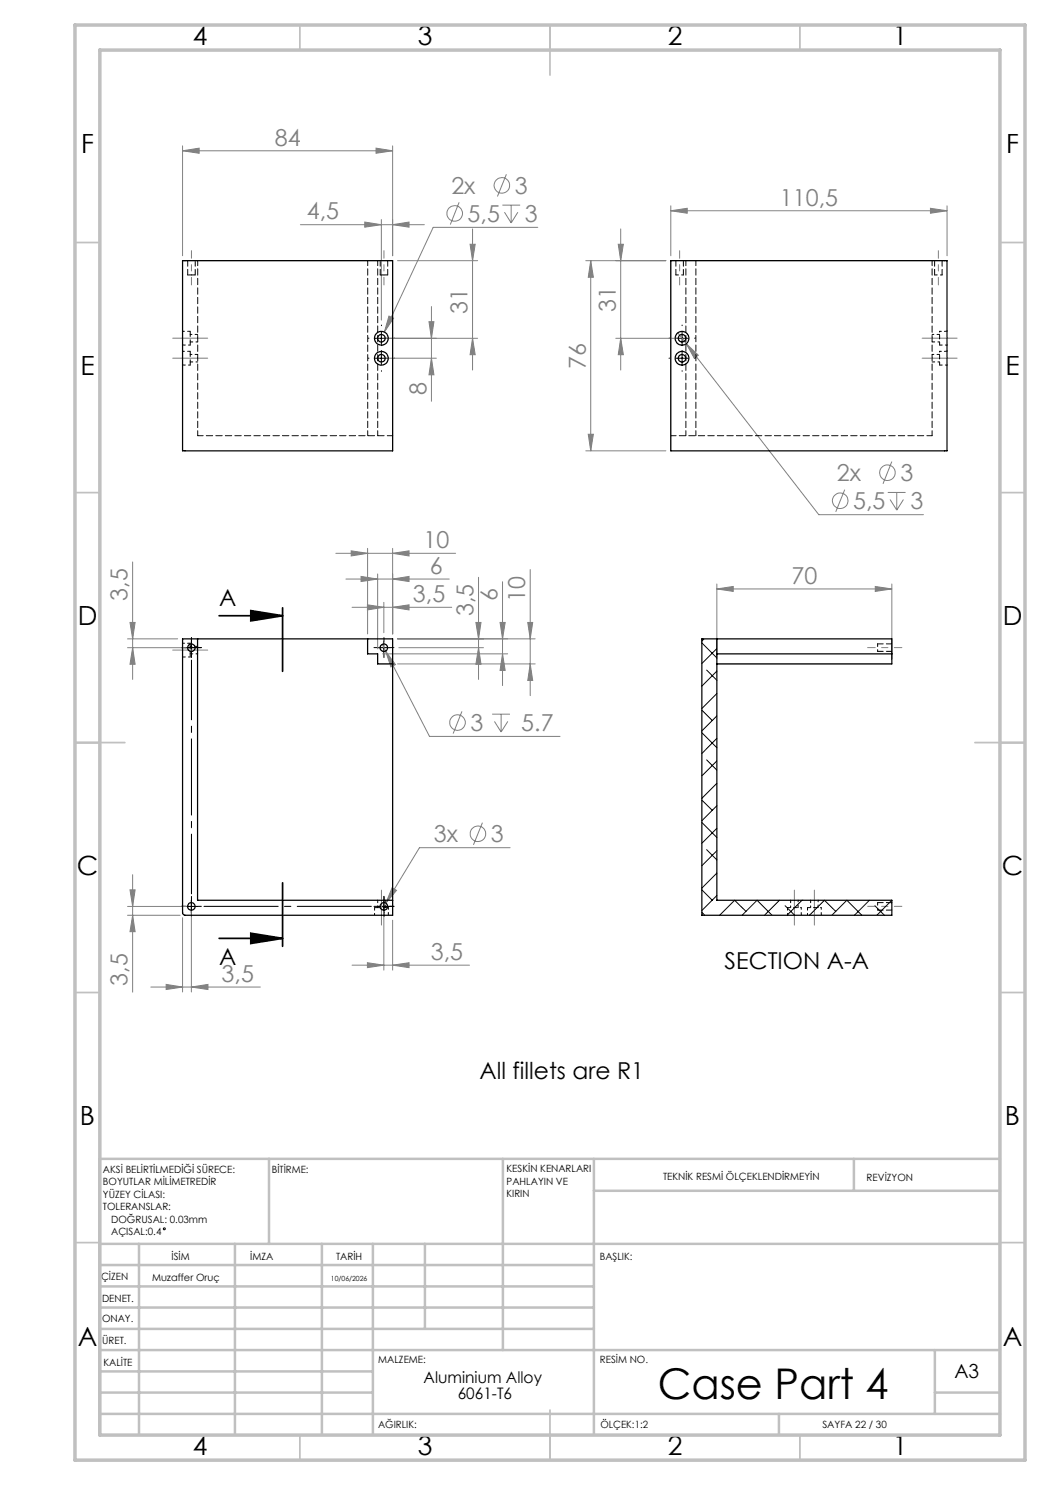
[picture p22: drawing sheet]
<svg xmlns="http://www.w3.org/2000/svg" width="210mm" height="297mm" viewBox="0 0 210 297" stroke-linecap="round" stroke-linejoin="round" font-family="sans-serif">
<defs><g id="words">
<text font-size="8.5" x="131.5" y="279.7">Case Part 4</text>
<g font-size="5.3">
<text x="38.5" y="8.9">4</text>
<text x="83.5" y="8.9">3</text>
<text x="133.6" y="8.9">2</text>
<text x="178.6" y="8.9">1</text>
<text x="16.2" y="30.7">F</text>
<text x="201.2" y="30.7">F</text>
<text x="16.1" y="74.9">E</text>
<text x="201.1" y="74.9">E</text>
<text x="15.5" y="124.9">D</text>
<text x="200.5" y="124.9">D</text>
<text x="15.4" y="174.9">C</text>
<text x="200.4" y="174.9">C</text>
<text x="16" y="224.9">B</text>
<text x="201" y="224.9">B</text>
<text x="15.5" y="269.2">A</text>
<text x="200.5" y="269.2">A</text>
<text x="38.5" y="290.9">4</text>
<text x="83.5" y="290.9">3</text>
<text x="133.6" y="290.9">2</text>
<text x="178.6" y="290.9">1</text>
</g>
<g font-size="4.7" fill="#808080">
<text x="55" y="29.1">84</text>
<text x="90.3" y="38.8">2x</text>
<text x="103" y="38.8">3</text>
<text x="156" y="41.1">110,5</text>
<text x="61.4" y="43.9">4,5</text>
<text x="93.5" y="44.4">5,5</text>
<text x="105" y="44.4">3</text>
<text x="93.5" y="62.7" transform="rotate(-90 93.5 62.7)">31</text>
<text x="123.2" y="62.5" transform="rotate(-90 123.2 62.5)">31</text>
<text x="117.2" y="73.7" transform="rotate(-90 117.2 73.7)">76</text>
<text x="85.3" y="78.9" transform="rotate(-90 85.3 78.9)">8</text>
<text x="167.4" y="96.2">2x</text>
<text x="170.6" y="101.8">5,5</text>
<text x="180.1" y="96.2">3</text>
<text x="182.1" y="101.8">3</text>
<text x="84.7" y="109.6">10</text>
<text x="86" y="114.8">6</text>
<text x="158.3" y="116.8">70</text>
<text x="25.5" y="120.1" transform="rotate(-90 25.5 120.1)">3,5</text>
<text x="82.6" y="120.4">3,5</text>
<text x="94.7" y="123.2" transform="rotate(-90 94.7 123.2)">3,5</text>
<text x="99.5" y="120.2" transform="rotate(-90 99.5 120.2)">6</text>
<text x="105" y="120.4" transform="rotate(-90 105 120.4)">10</text>
<text x="94.1" y="146.2">3</text>
<text x="104.3" y="146.2">5.7</text>
<text x="86.8" y="168.5">3x</text>
<text x="98.2" y="168.5">3</text>
<text x="25.5" y="197.1" transform="rotate(-90 25.5 197.1)">3,5</text>
<text x="44.3" y="196.4">3,5</text>
<text x="86.2" y="192">3,5</text>
</g>
<g font-size="4.7">
<text x="43.8" y="121.1">A</text>
<text x="43.8" y="193">A</text>
<text x="144.9" y="193.8">SECTION A-A</text>
<text x="95.9" y="215.8">All fillets are R1</text>
</g>
<text font-size="3.9" x="190.9" y="275.5">A3</text>
<g font-size="3.2">
<text x="84.7" y="276.7">Aluminium Alloy</text>
<text x="91.6" y="279.8">6061-T6</text>
</g>
<g font-size="2">
<text x="20.6" y="234.6">AKSİ BELİRTİLMEDİĞİ SÜRECE:</text>
<text x="20.6" y="237.1">BOYUTLAR MİLİMETREDİR</text>
<text x="20.6" y="239.6">YÜZEY CİLASI:</text>
<text x="54.4" y="234.6">BİTİRME:</text>
<text x="101.3" y="234.5">KESKİN KENARLARI</text>
<text x="101.3" y="237">PAHLAYIN VE</text>
<text x="101.3" y="239.5">KIRIN</text>
<text x="132.6" y="236">TEKNİK RESMİ ÖLÇEKLENDİRMEYİN</text>
<text x="173.3" y="236.2">REVİZYON</text>
<text x="20.6" y="242.1">TOLERANSLAR:</text>
<text x="22.2" y="244.6">DOĞRUSAL: 0.03mm</text>
<text x="22.2" y="247.1">AÇISAL:0.4</text>
<text x="34.3" y="252">İSİM</text>
<text x="50" y="251.9">İMZA</text>
<text x="67.2" y="251.9">TARİH</text>
<text x="120" y="251.9">BAŞLIK:</text>
<text x="20.2" y="256.1">ÇİZEN</text>
<text x="30.4" y="256.1">Muzaffer Oruç</text>
<text x="20.4" y="260.3">DENET.</text>
<text x="20.4" y="264.4">ONAY.</text>
<text x="20.5" y="268.8">ÜRET.</text>
<text x="20.7" y="273.1">KALİTE</text>
<text x="75.6" y="272.5">MALZEME:</text>
<text x="120" y="272.5">RESİM NO.</text>
<text x="75.6" y="285.5">AĞIRLIK:</text>
<text x="120.1" y="285.6">ÖLÇEK:1:2</text>
<text x="164.5" y="285.6">SAYFA 22 / 30</text>
</g>
<text font-size="1.4" x="66.2" y="256.1">10/06/2026</text>
</g></defs>
<g fill="none" stroke="#808080" stroke-width=".2">
<path d="M36.5 30.2l3.3-.6v1.1zM36.5 29.2v21.9M36.5 30.2h42M75.2 29.6l3.3 .6-3.3 .5zM78.5 29.2v21.9M101.3 34.9l-1.8 4.4M60.1 44.9h24.8M73 44.4l3.3 .5-3.3 .5zM76.3 43.9v20.1M78.5 44.9l3.3-.5v1zM79.5 52.1h16M91.8 40.5l-1.7 4.4"/>
<path d="M94 48.9h1l-.5 3.2zM94.5 45.8v28.2M100.5 41h3.5M100.9 42.4l1.3 2.2M102.2 41v3.6M103.6 42.4l-1.4 2.2M107.6 45.5h-21l-9.7 20.9M117.2 52.1h16M118.1 52.1l.6 3.4h-1zM118.1 52.1v38.1M123.6 48.9h1.1l-.6 3.2zM124.1 45.8v28.2"/>
<path d="M134.2 42.2l3.2-.5v.9zM134.2 41.2v9.9M134.2 42.2h55.2M186.1 41.7l3.3 .5-3.3 .4zM189.4 41.2v9.9M77.3 67.7h18.2M77.3 71.6h10M77.8 63.2l.9 .4-1.8 2.8zM85.8 64.3h1l-.5 3.4zM86.3 61.3v19M86.3 71.6l.5 3.4h-1zM94.5 67.7l.5 3.2h-1z"/>
<path d="M123.2 67.7h12.2M124.1 67.7l.6 3.2h-1.1zM135.6 66.6l28.2 36.3h20.9M137.3 68.8l2.4 2.2-.8 .6zM117.2 90.2h16M117.7 86.9h1l-.6 3.3zM168.9 97.9l-1.8 4.5M177.6 98.5h3.5M178 99.9l1.4 2.1M178.4 92.3l-1.8 4.5M179.4 98.5v3.5M180.7 99.9l-1.3 2.1"/>
<path d="M26.5 112.4v23.5M67.2 110.7h23.9M69.2 115.8h20.7M70.2 110.2l3.3 .5-3.3 .5zM72.2 115.3l3.3 .5-3.3 .5zM73.5 109.7v17.1M75.5 114.8v15M78.5 110.7l3.3-.5v1zM78.5 115.8l3.3-.5v1zM78.5 109.7v17.1M95.7 115.5v20.4M100.5 116.3v20.8"/>
<path d="M106 113.9v25.2M143.4 117.8l3.2-.5v1zM143.4 116.8v15M143.4 117.8h35M175 117.3l3.4 .5-3.4 .5zM178.4 116.8v15M25.5 129.5h11.8M25.5 127.8h10M26 124.5h1l-.5 3.3zM26.5 129.5l.5 3.4h-1zM70.4 121.5h19.9M73.5 121l3.3 .5-3.3 .5z"/>
<path d="M76.4 128.9l.7 1.3M76.5 130.8h25M76.8 120.5v6M77.1 130.2l2 2.7-.9 .5zM77.1 130.2l8.8 17.1h26.1M78.5 121.5l3.3-.5v1zM79.5 127.8h27.5M79.5 132.8h27.5M79.8 129.5h16.9M95.2 124.5h1l-.5 3.3zM95.7 129.5l.5 3.4h-1zM100 124.5h1l-.5 3.3z"/>
<path d="M100.5 130.8l.5 3.3h-1zM105.6 124.5h.9l-.5 3.3zM106 132.8l.5 3.3h-.9zM92.4 142.3l-1.8 4.4M98.4 142.8h3.6M98.9 144.3l1.3 2.1M100.2 142.8v3.6M101.6 144.3l-1.4 2.1M26 178h1l-.5 3.3zM26.5 174.9v23.5M78.4 177.5l.9 .6-2.1 2.6zM96.5 164.5l-1.8 4.5"/>
<path d="M102 169.5h-18.1l-6.7 11.2M25.5 181.3h11.8M25.5 183.1h10.5M26.5 183.1l.5 3.2h-1zM30.2 197.4h21.9M33.2 196.9l3.3 .5-3.3 .5zM36.5 183.5v14.9M38.3 197.4l3.3-.5v1zM38.3 182.3v16.1M70.4 193h23.5M73.5 192.5l3.3 .5-3.3 .5zM76.8 182.3v11.7"/>
<path d="M78.5 193l3.3-.5v1zM78.5 184v10"/>
<circle cx="100.4" cy="37.1" r="1.56"/>
<circle cx="90.9" cy="42.7" r="1.56"/>
<circle cx="177.5" cy="94.5" r="1.55"/>
<circle cx="168.1" cy="100.1" r="1.55"/>
<circle cx="91.5" cy="144.5" r="1.56"/>
<circle cx="95.6" cy="166.8" r="1.56"/>
</g>
<g fill="none" stroke="#000" stroke-width=".2">
<path d="M75 71.6h2.5M75 67.7h2.5M76.3 66.4v2.5M76.3 70.4v2.5M135.1 71.6h2.6M135.1 67.7h2.6M136.4 66.4v2.5M136.4 70.4v2.5M37 129.5h2.5M38.3 128.3v2.5M75.5 129.5h2.5M76.8 128.3v2.5"/>
<path d="M37 181.3h2.5M38.3 180.1v2.4M75.5 181.3h2.5M76.8 180.1v2.4"/>
<circle cx="32.9" cy="245.8" r=".19"/>
</g>
<path d="M43.8 123.2h12.7M50.2 122.1l6.3 1.1-6.3 1zM56.5 121.6v12.7M56.5 176.6v12.7M43.8 187.7h12.7M50.2 186.7l6.3 1-6.3 1z" fill="none" stroke="#000" stroke-width=".35"/>
<g fill="none" stroke="#000" stroke-width=".2" stroke-dasharray="15.2 1.3 1.3 1.3">
<path d="M73.8 71.6h-.1M73.8 67.6h-.1M76.3 69.1v-.1M76.3 74.1v.2M76.3 65.1v-.1M76.3 70.1v.2M78.8 71.6h.1M78.8 67.6h.1M133.9 71.6h-.1M133.9 67.6h-.1M136.4 69.1v-.1M136.4 74.1v.2"/>
<path d="M136.4 65.1v-.1M136.4 70.1v.2M138.9 71.6h.1M138.9 67.6h.1M37 129.5h-.7M38.3 128.3v-.8M38.3 130.8v.7M38.3 129.5v-1.2M38.3 129.5h-1.3M38.3 129.5v1.3M38.3 129.5h1.2M39.5 129.5h.8"/>
<path d="M75.5 129.5h-.7M76.8 128.3v-.8M76.8 130.8v.7M78 129.5h.8M37 181.3h-.7M38.3 180v-.7M38.3 182.5v.8M39.5 181.3h.8M75.5 181.3h-.7M76.8 180v-.7M76.8 182.5v.8M76.8 181.3v-1.3"/>
<path d="M76.8 181.3h-1.3M76.8 181.3v1.2M76.8 181.3h1.2M78 181.3h.8"/>
</g>
<path d="M40.8 181.3h33.5" fill="none" stroke="#000" stroke-width=".2" stroke-dasharray="15.2 1.3 1.3 1.3" stroke-dashoffset=".4"/>
<path d="M38.3 178.8v-46.8" fill="none" stroke="#000" stroke-width=".2" stroke-dasharray="15.2 1.3 1.3 1.3" stroke-dashoffset="3.3"/>
<path d="M38.3 57v-6.9M76.8 57v-6.9M135.9 57v-6.9M187.7 57v-6.9M173.5 129.5h6.9M173.5 181.3h6.9" fill="none" stroke="#808080" stroke-width=".2" stroke-dasharray="15.2 1.3 1.3 1.3" stroke-dashoffset="13.7"/>
<g fill="none" stroke="#808080" stroke-width=".2" stroke-dasharray="15.2 1.3 1.3 1.3">
<path d="M38 71.6h-3.5M38 67.6h-3.5M41.5 71.6h-3.5M41.5 67.6h-3.5M184.4 71.6h3.5M184.4 67.6h3.5M187.9 71.6h3.5M187.9 67.6h3.5M38 130h-3.5M41.5 130h-3.5M76.3 178v3.5M158.9 178v3.5"/>
<path d="M162.9 178v3.5M76.3 181.5v3.5M158.9 181.5v3.5M162.9 181.5v3.5"/>
</g>
<g fill="none" stroke="#c0c0c0" stroke-width=".35">
<path d="M60 5v5M110 5v10M160 5v5M15 48.5h5M200 48.5h5M15 98.5h5M200 98.5h5M15 148.5h10M195 148.5h10M15 198.5h5M200 198.5h5M15 248.5h5"/>
<path d="M200 248.5h5M60 287v5M110 282v10M160 287v5"/>
</g>
<g fill="none" stroke="#c0c0c0" stroke-width=".5">
<path d="M53.8 231.8v17M100.6 231.8v38.2M118.8 231.8v55.2M118.8 238.2h81.2M170.8 231.8v6.4M200 231.8h-180v55.2M20 248.8h180M20 257.3h98.8M20 253h98.8M27.8 248.8v38.2M47 248.8v38.2M64.4 248.8v38.2"/>
<path d="M74.6 248.8v38.2M85 248.8v17M20 265.8h98.8M20 261.5h98.8M20 278.5h54.6M20 274.3h54.6M20 270h180M187 278.5h13M187 270v12.8M20 282.8h180M155.8 282.8v4.2"/>
</g>
<path d="M15 5h190v287h-190zM20 10h180v277h-180z" fill="none" stroke="#c0c0c0" stroke-width=".7"/>
<path d="M50.2 122.1l6.3 1.1-6.3 1zM50.2 186.7l6.3 1-6.3 1z" fill="#000"/>
<g fill="#808080">
<path d="M175 117.3l3.4 .5-3.4 .5zM143.4 117.8l3.2-.5v1z"/>
<path d="M75.2 29.6l3.3 .6-3.3 .5zM36.5 30.2l3.3-.6v1.1zM38.3 197.4l3.3-.5v1zM33.2 196.9l3.3 .5-3.3 .5zM78.5 110.7l3.3-.5v1zM70.2 110.2l3.3 .5-3.3 .5zM78.5 115.8l3.3-.5v1zM72.2 115.3l3.3 .5-3.3 .5z"/>
<path d="M77.8 63.2l-.9 3.2 1.8-2.8zM137.3 68.8l1.6 2.8 .8-.6zM78.4 177.5l-1.2 3.2 2.1-2.6zM77.1 130.2l1.1 3.2 .9-.5z"/>
<path d="M73 44.4l3.3 .5-3.3 .5zM78.5 44.9l3.3-.5v1z"/>
<path d="M134.2 42.2l3.2-.5v.9zM186.1 41.7l3.3 .5-3.3 .4z"/>
<path d="M94.5 67.7l.5 3.2h-1zM94 48.9h1l-.5 3.2zM26.5 129.5l.5 3.4h-1zM26 124.5h1l-.5 3.3zM95.7 129.5l.5 3.4h-1zM95.2 124.5h1l-.5 3.3zM100.5 130.8l.5 3.3h-1zM100 124.5h1l-.5 3.3z"/>
<path d="M117.7 86.9h1l-.6 3.3zM118.1 52.1l.6 3.4h-1zM124.1 67.7l.6 3.2h-1.1zM123.6 48.9h1.1l-.6 3.2z"/>
<path d="M85.8 64.3h1l-.5 3.4zM86.3 71.6l.5 3.4h-1zM26 178h1l-.5 3.3zM26.5 183.1l.5 3.2h-1zM105.6 124.5h.9l-.5 3.3zM106 132.8l.5 3.3h-.9z"/>
<path d="M73.5 192.5l3.3 .5-3.3 .5zM78.5 193l3.3-.5v1zM73.5 121l3.3 .5-3.3 .5zM78.5 121.5l3.3-.5v1z"/>
</g>
<g fill="none" stroke="#000" stroke-width=".25">
<path d="M36.5 52.1h42v38.1h-42zM134.2 52.1h55.2v38.1h-55.2zM36.5 127.8h42v55.3h-41.5l-.3-.2-.2-.4zM39.5 127.8v52.3h39M73.5 127.8v3h2v2h3M143.4 127.8v52.3h35v3h-38v-55.3h38v5h-35M143.4 130.8h35"/>
<circle cx="76.3" cy="71.7" r=".74"/>
<circle cx="76.3" cy="71.7" r="1.38"/>
<circle cx="76.3" cy="67.7" r="1.38"/>
<circle cx="76.3" cy="67.7" r=".75"/>
<circle cx="136.4" cy="67.7" r=".74"/>
<circle cx="136.4" cy="71.6" r="1.38"/>
<circle cx="136.4" cy="67.7" r="1.38"/>
<circle cx="136.4" cy="71.7" r=".75"/>
<circle cx="38.3" cy="129.5" r=".74"/>
<circle cx="76.8" cy="129.5" r=".74"/>
<circle cx="38.3" cy="181.3" r=".74"/>
<circle cx="76.8" cy="181.3" r=".74"/>
</g>
<path d="M37.5 55h.8M38.3 55h.7M76 55h.8M76.8 55h.7" fill="none" stroke="#000" stroke-width=".2" stroke-dasharray="1.3 .6" stroke-dashoffset=".4"/>
<path d="M39.5 52.1v35M73.5 52.1v35M75.5 52.1v35M137.2 52.1v35M139.2 52.1v35M186.4 52.1v35" fill="none" stroke="#000" stroke-width=".2" stroke-dasharray="1.3 .6" stroke-dashoffset=".3"/>
<g fill="none" stroke="#000" stroke-width=".2" stroke-dasharray="1.3 .6" stroke-dashoffset=".2">
<path d="M37.5 52.1v2.9M39 55v-2.9M76 52.1v2.9M77.5 55v-2.9M135.2 52.1v2.9M136.7 55v-2.9M186.9 52.1v2.9M188.4 55v-2.9M38 73v-2.7M38 69v-2.7M39.5 87.1h39M134.2 87.1h52.2"/>
<path d="M38 131.4v-2.8M175.5 130.3h2.9M178.4 128.8h-2.9M74.9 181.5h2.8M175.5 182h2.9M178.4 180.5h-2.9"/>
</g>
<g fill="none" stroke="#000" stroke-width=".2" stroke-dasharray="1.3 .6" stroke-dashoffset=".8">
<path d="M135.2 55h1.5M186.9 55h1.5M36.5 73h1.5M36.5 69h1.5M38 70.3h-1.5M38 66.3h-1.5M38 72.4h1.5M38 68.4h1.5M39.5 70.9h-1.5M39.5 66.9h-1.5M186.4 72.4h1.5M186.4 68.4h1.5"/>
<path d="M187.9 73h1.5M187.9 69h1.5M187.9 70.9h-1.5M187.9 66.9h-1.5M189.4 70.3h-1.5M189.4 66.3h-1.5M36.5 131.4h1.5M38 128.6h-1.5M38 130.8h1.5M39.5 129.3h-1.5M175.5 128.8v1.5M74.9 181.5v1.5"/>
<path d="M75.5 180v1.5M77 181.5v-1.5M77.7 183v-1.5M157.5 181.5v1.5M158.1 180v1.5M159.6 181.5v-1.5M160.3 183v-1.5M161.5 181.5v1.5M162.1 180v1.5M163.6 181.5v-1.5M164.3 183v-1.5M175.5 180.5v1.5"/>
</g>
<path d="M187.9 71.6v-1.3M187.9 73v-1.4M187.9 67.6v-1.3M187.9 69v-1.4M157.5 181.5h1.4M158.9 181.5h1.4M161.5 181.5h1.4M162.9 181.5h1.4" fill="none" stroke="#000" stroke-width=".2" stroke-dasharray="1.3 .6" stroke-dashoffset=".7"/>
<g fill="none" stroke="#000" stroke-width=".2">
<path d="M140.4 128.6l3 3M140.8 127.8l-.4 .4M141.3 134l2.1 2.1M143.4 129.7l-3 3M143.4 134.2l-3 3M143.4 138.7l-3 3M140.4 146.5l3 3M140.4 142l2.1 2.1M141.3 152l2.1 2M143.4 143.2l-3 3M143.4 147.7l-3 3M143.4 152.2l-3 3"/>
<path d="M143.4 156.7l-3 3M140.4 178l2.1 2.1M140.4 164.5l3 3M140.4 160l2.1 2.1M141.3 169.9l2.1 2.1M143.4 161.1l-3 3M143.4 165.7l-3 3M143.4 170.1l-3 3M143.4 174.6l-3 3M143.4 179.1l-3 3M140.4 182.5l.5 .6M148.4 183.1l3-3 3 3"/>
<path d="M149.2 182.3l-2.3-2.2-3 3M155.9 180.1l-3 3M157 181.1l1.9 2M160.4 180.1l-3 3M160.4 180.1h.1M166.4 183.1l3-3 3 3M167.1 182.3l-2.2-2.2-3 3M173.9 180.1l-3 3M175 181.1l1.9 2M178.4 180.1l-3 3"/>
</g>
<use href="#words"/>
</svg>
